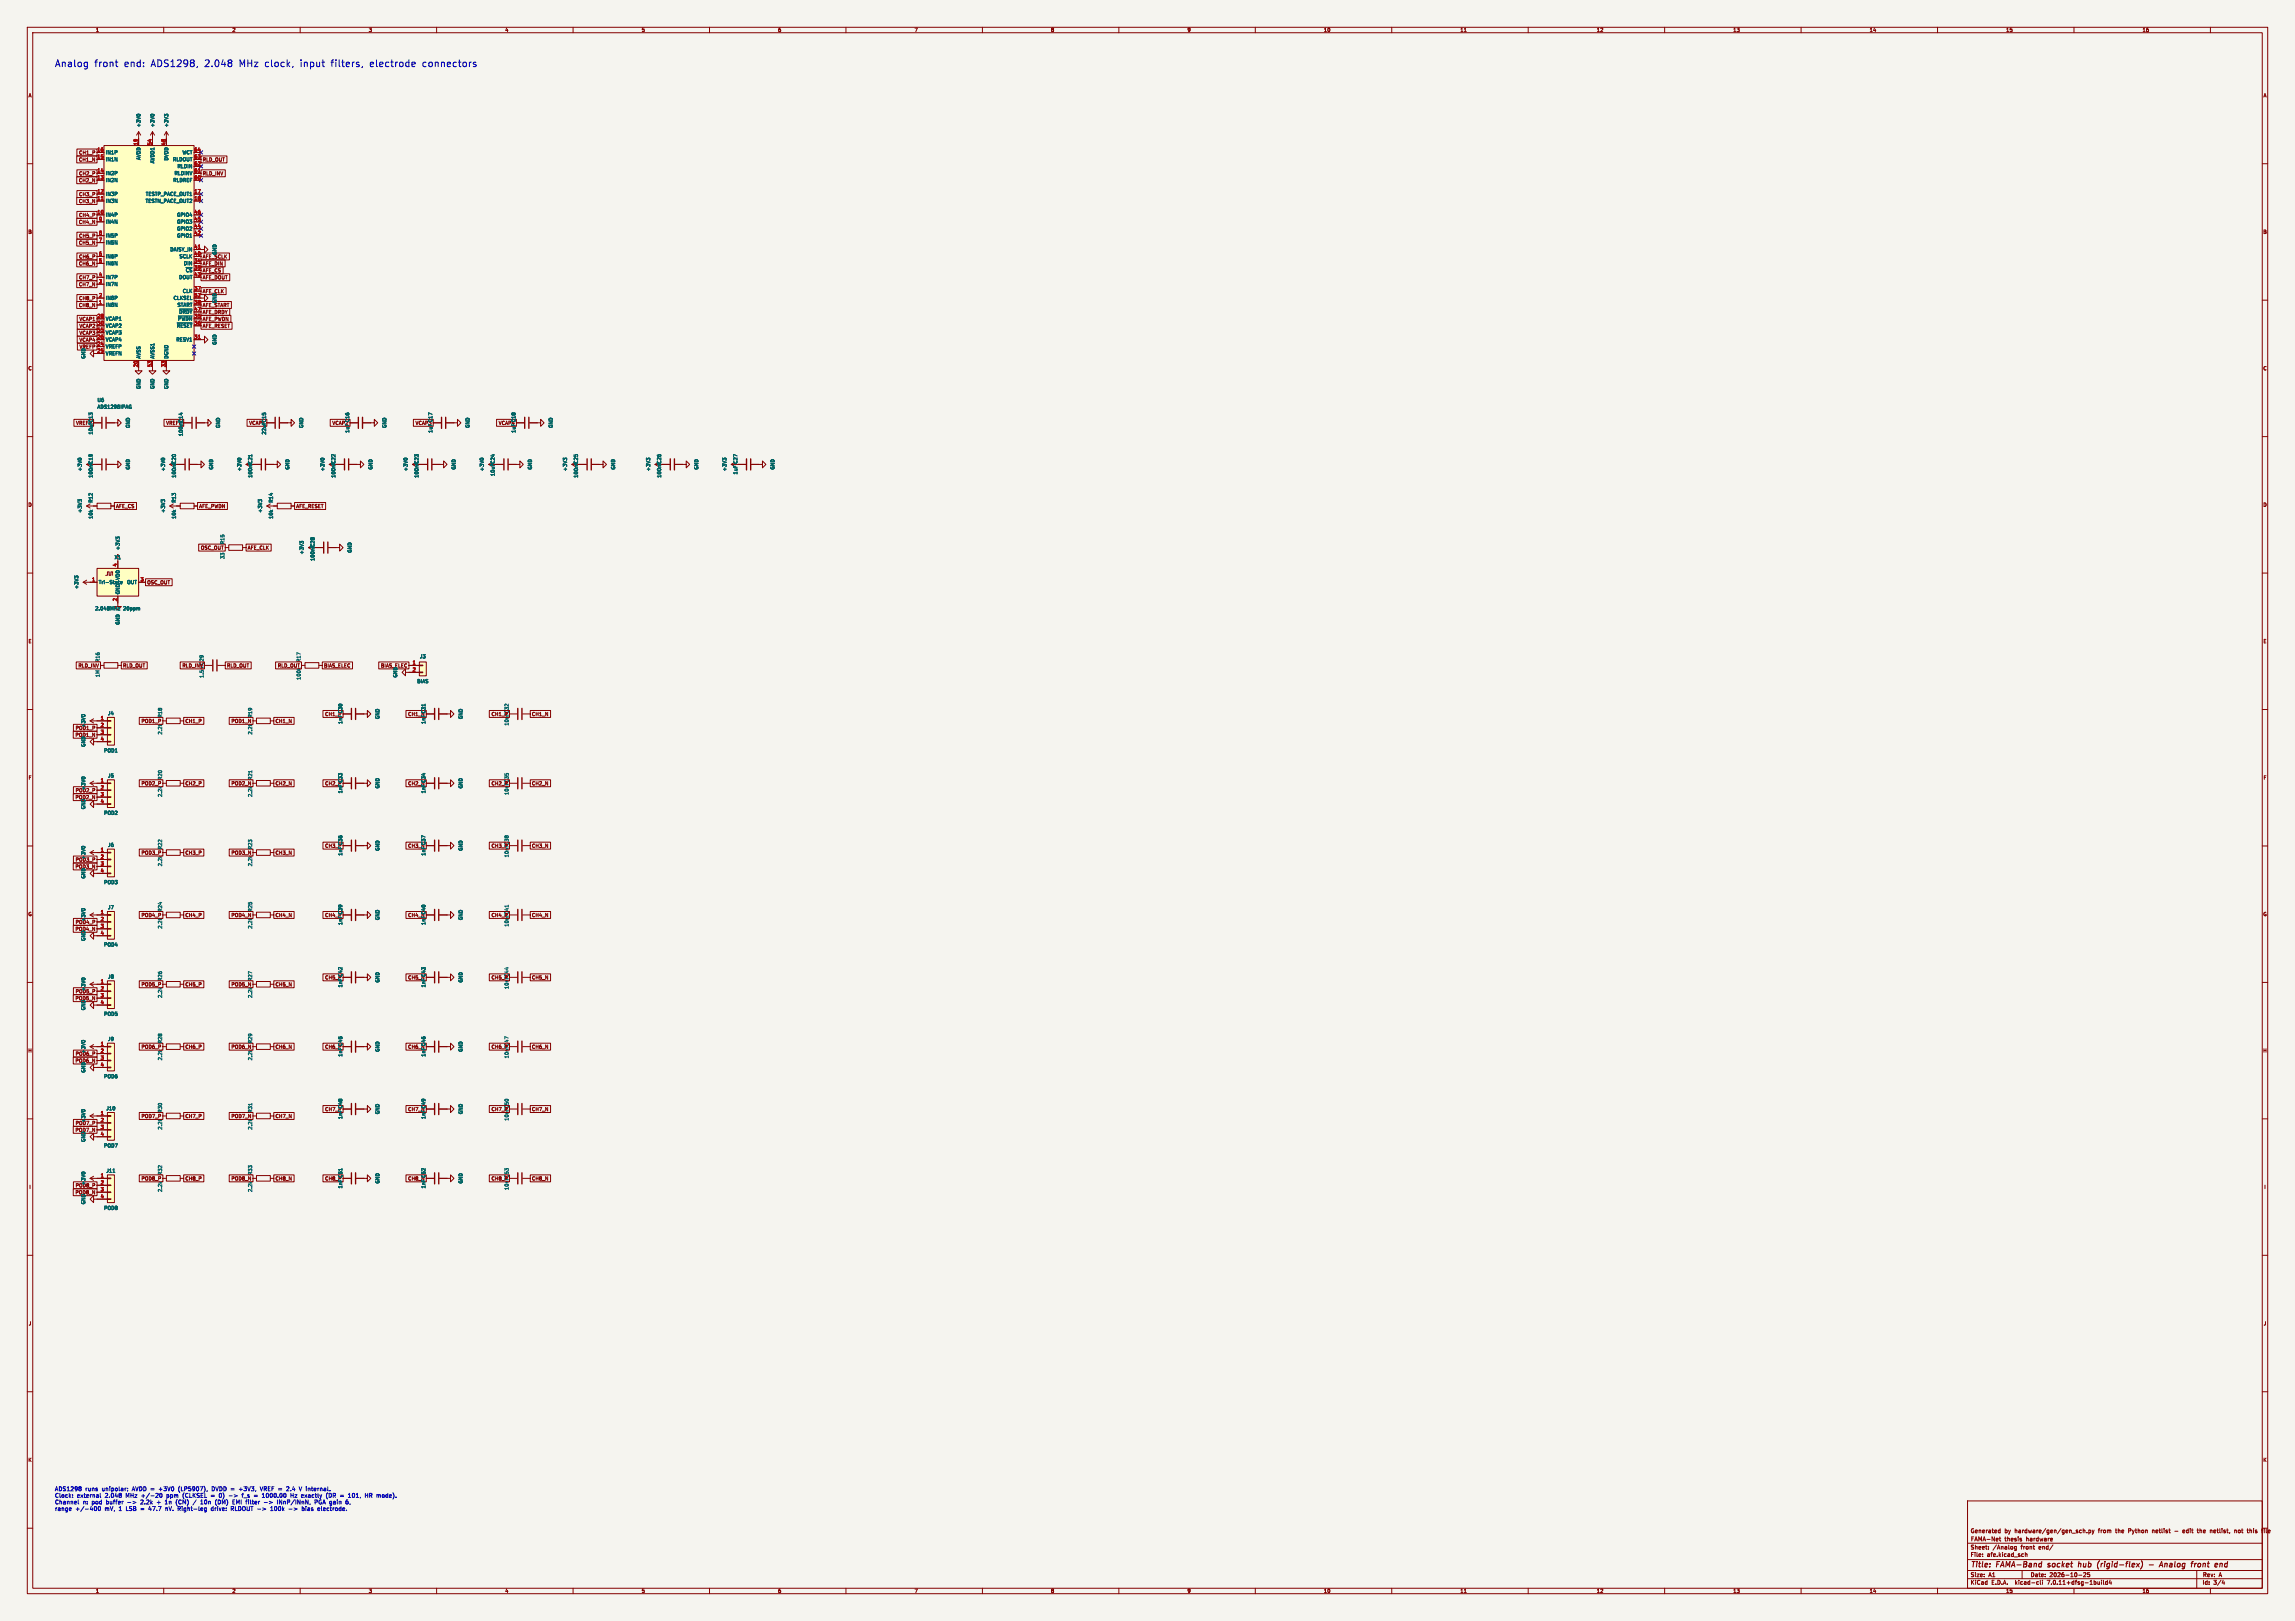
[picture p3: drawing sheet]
<svg xmlns="http://www.w3.org/2000/svg" width="841mm" height="594mm" viewBox="0 0 841 594" stroke-linecap="round" stroke-linejoin="round" font-family="sans-serif">
<defs><g id="words">
<g font-size="3.5" fill="#0000c2">
<text x="20" y="24.7">Analog</text>
<text x="34.4" y="24.7">front</text>
<text x="45.2" y="24.7">end:</text>
<text x="54.9" y="24.7">ADS1298,</text>
<text x="74.5" y="24.7">2.048</text>
<text x="87" y="24.7">MHz clock,</text>
<text x="109.3" y="24.7">input</text>
<text x="120.6" y="24.7">filters,</text>
<text x="134.7" y="24.7">electrode</text>
<text x="154" y="24.7">connectors</text>
</g>
<g font-size="2.8" fill="#840000">
<text x="722" y="574.9">Title:</text>
<text x="731.7" y="574.9">FAMA-Band</text>
<text x="751.3" y="574.9">socket</text>
<text x="763.3" y="574.9">hub</text>
<text x="771" y="574.9">(rigid-flex)</text>
<text x="790.8" y="574.9">-</text>
<text x="795.6" y="574.9">Analog</text>
<text x="807.9" y="574.9">front</text>
</g>
<g font-size="2.1" fill="#0000c2">
<text x="20" y="546.5">ADS1298</text>
<text x="20" y="548.9">Clock:</text>
<text x="20" y="551.3">Channel</text>
<text x="28.2" y="548.9">external</text>
<text x="30.3" y="551.3">n:</text>
<text x="31.2" y="546.5">runs</text>
<text x="33.7" y="551.3">pod</text>
<text x="37.4" y="546.5">unipolar:</text>
<text x="38.5" y="548.9">2.048</text>
<text x="39" y="551.3">buffer</text>
<text x="46.3" y="548.9">MHz</text>
<text x="48.6" y="546.5">AVDD =</text>
<text x="52" y="551.3">2.2k</text>
<text x="52.1" y="548.9">+/-20</text>
<text x="58.1" y="551.3">+</text>
<text x="58.6" y="546.5">+3V0</text>
<text x="61.2" y="551.3">1n</text>
<text x="61.5" y="548.9">ppm</text>
<text x="65.3" y="551.3">(CM)</text>
<text x="65.9" y="546.5">(LP5907),</text>
<text x="67.5" y="548.9">(CLKSEL</text>
<text x="74.7" y="551.3">10n</text>
<text x="78" y="548.9">=</text>
<text x="78.4" y="546.5">DVDD =</text>
<text x="80.2" y="551.3">(DM)</text>
<text x="81.2" y="548.9">0)</text>
<text x="84.9" y="548.9">-&gt;</text>
<text x="86.7" y="551.3">EMI filter</text>
<text x="88.6" y="546.5">+3V3,</text>
<text x="89.9" y="548.9">f_s</text>
<text x="94.4" y="548.9">=</text>
<text x="96.6" y="546.5">VREF =</text>
<text x="97.6" y="548.9">1000.00</text>
<text x="98.6" y="551.3">-&gt;</text>
<text x="103.6" y="551.3">INnP/INnN,</text>
<text x="106.5" y="546.5">2.4</text>
<text x="108.2" y="548.9">Hz</text>
<text x="111.4" y="546.5">V internal.</text>
<text x="112.3" y="548.9">exactly</text>
<text x="117.5" y="551.3">PGA gain</text>
<text x="121.5" y="548.9">(DR</text>
<text x="126.8" y="548.9">=</text>
<text x="130" y="548.9">101,</text>
<text x="136.3" y="548.9">HR mode).</text>
<text x="20" y="553.7">range</text>
<text x="27.6" y="553.7">+/-400</text>
<text x="38.5" y="553.7">mV,</text>
<text x="43.8" y="553.7">1</text>
<text x="46.5" y="553.7">LSB</text>
<text x="51.9" y="553.7">=</text>
<text x="55.1" y="553.7">47.7</text>
<text x="61.4" y="553.7">nV.</text>
<text x="66" y="553.7">Right-leg</text>
<text x="78.4" y="553.7">drive:</text>
<text x="85.9" y="553.7">RLDOUT -&gt;</text>
<text x="100.7" y="553.7">100k</text>
<text x="107.5" y="553.7">-&gt;</text>
<text x="112.5" y="553.7">bias</text>
<text x="118.4" y="553.7">electrode.</text>
</g>
<g font-size="2.1" fill="#840000">
<text x="722" y="562">Generated</text>
<text x="734.5" y="562">by</text>
<text x="738.3" y="562">hardware/gen/gen_sch.py</text>
<text x="769.1" y="562">from</text>
<text x="775.6" y="562">the</text>
<text x="780.4" y="562">Python</text>
<text x="789.2" y="562">netlist</text>
<text x="800.8" y="562">edit</text>
<text x="806.3" y="562">the</text>
<text x="811.1" y="562">netlist,</text>
<text x="820.2" y="562">not</text>
<text x="825" y="562">this</text>
<text x="830.5" y="562">file</text>
<text x="722" y="568">Sheet:</text>
<text x="722" y="565.2">FAMA-Net</text>
<text x="730.2" y="568">/Analog</text>
<text x="734.9" y="565.2">thesis</text>
<text x="740.6" y="568">front</text>
<text x="743.3" y="565.2">hardware</text>
<text x="747.3" y="568">end/</text>
<text x="722" y="570.7">File:</text>
<text x="728.1" y="570.7">afe.kicad_sch</text>
<text x="722" y="580.9">KiCad</text>
<text x="722" y="578.1">Size:</text>
<text x="728.7" y="578.1">A1</text>
<text x="729.7" y="580.9">E.D.A.</text>
<text x="738.6" y="580.9">kicad-cli</text>
<text x="744" y="578.1">Date:</text>
<text x="750.5" y="580.9">7.0.11+dfsg-1build4</text>
<text x="751" y="578.1">2026-10-25</text>
<text x="807" y="578.3">Rev:</text>
<text x="807" y="580.9">Id:</text>
<text x="811.1" y="580.9">3/4</text>
<text x="813.4" y="578.3">A</text>
</g>
<g font-size="1.8" fill="#840000">
<text x="35" y="11.9">1</text>
<text x="85" y="11.9">2</text>
<text x="135" y="11.9">3</text>
<text x="185" y="11.9">4</text>
<text x="235" y="11.9">5</text>
<text x="285" y="11.9">6</text>
<text x="335" y="11.9">7</text>
<text x="385" y="11.9">8</text>
<text x="435" y="11.9">9</text>
<text x="485" y="11.9">10</text>
<text x="535" y="11.9">11</text>
<text x="585" y="11.9">12</text>
<text x="635" y="11.9">13</text>
<text x="685" y="11.9">14</text>
<text x="735" y="11.9">15</text>
<text x="785" y="11.9">16</text>
<text x="10.3" y="35.9">A</text>
<text x="829.3" y="35.9">A</text>
<text x="28.8" y="59.4">CH1_N</text>
<text x="28.8" y="56.8">CH1_P</text>
<text x="74.1" y="59.4">RLD_OUT</text>
<text x="28.8" y="64.5">CH2_P</text>
<text x="74.1" y="64.5">RLD_INV</text>
<text x="28.8" y="67">CH2_N</text>
<text x="28.8" y="74.6">CH3_N</text>
<text x="28.8" y="72.1">CH3_P</text>
<text x="28.8" y="82.2">CH4_N</text>
<text x="28.8" y="79.7">CH4_P</text>
<text x="10.3" y="85.9">B</text>
<text x="28.8" y="89.9">CH5_N</text>
<text x="28.8" y="87.3">CH5_P</text>
<text x="829.2" y="85.9">B</text>
<text x="28.8" y="94.9">CH6_P</text>
<text x="74.1" y="94.9">AFE_SCLK</text>
<text x="28.8" y="97.5">CH6_N</text>
<text x="74.1" y="97.5">AFE_DIN</text>
<text x="74.1" y="100">AFE_CS</text>
<text x="28.8" y="105.1">CH7_N</text>
<text x="28.8" y="102.6">CH7_P</text>
<text x="74.1" y="102.6">AFE_DOUT</text>
<text x="74.1" y="107.6">AFE_CLK</text>
<text x="28.8" y="112.7">CH8_N</text>
<text x="28.8" y="110.2">CH8_P</text>
<text x="74.1" y="112.7">AFE_START</text>
<text x="29" y="117.8">VCAP1</text>
<text x="74.1" y="115.3">AFE_DRDY</text>
<text x="74.1" y="117.8">AFE_PWDN</text>
<text x="29" y="120.3">VCAP2</text>
<text x="29" y="122.9">VCAP3</text>
<text x="29" y="125.4">VCAP4</text>
<text x="74.1" y="120.3">AFE_RESET</text>
<text x="29" y="128">VREFP</text>
<text x="10.3" y="135.9">C</text>
<text x="829.2" y="135.9">C</text>
<text x="121.7" y="155.9">VCAP2</text>
<text x="152.1" y="155.9">VCAP3</text>
<text x="182.6" y="155.9">VCAP4</text>
<text x="10.3" y="185.9">D</text>
<text x="829.2" y="185.9">D</text>
<text x="42.4" y="186.4">AFE_CS</text>
<text x="72.9" y="186.4">AFE_PWDN</text>
<text x="108.4" y="186.4">AFE_RESET</text>
<text x="73.5" y="201.6">OSC_OUT</text>
<text x="90.6" y="201.6">AFE_CLK</text>
<text x="53.8" y="214.3">OSC_OUT</text>
<text x="10.3" y="235.9">E</text>
<text x="829.3" y="235.9">E</text>
<text x="28.6" y="244.8">RLD_INV</text>
<text x="44.9" y="244.8">RLD_OUT</text>
<text x="66.7" y="244.8">RLD_INV</text>
<text x="83" y="244.8">RLD_OUT</text>
<text x="101.6" y="244.8">RLD_OUT</text>
<text x="118.6" y="244.8">BIAS_ELEC</text>
<text x="139.4" y="244.8">BIAS_ELEC</text>
<text x="74.8" y="248.6" transform="rotate(-90 74.8 248.6)">1.5nFC29</text>
<text x="119" y="262.6">CH1_P</text>
<text x="149.4" y="262.6">CH1_N</text>
<text x="180" y="262.6">CH1_P</text>
<text x="194.8" y="262.6">CH1_N</text>
<text x="27.6" y="267.7">POD1_P</text>
<text x="51.7" y="265.1">POD1_P</text>
<text x="67.8" y="265.1">CH1_P</text>
<text x="84.7" y="265.1">POD1_N</text>
<text x="100.8" y="265.1">CH1_N</text>
<text x="27.5" y="270.2">POD1_N</text>
<text x="10.3" y="285.9">F</text>
<text x="51.7" y="288">POD2_P</text>
<text x="67.8" y="288">CH2_P</text>
<text x="84.7" y="288">POD2_N</text>
<text x="100.8" y="288">CH2_N</text>
<text x="119" y="288">CH2_P</text>
<text x="149.4" y="288">CH2_N</text>
<text x="180" y="288">CH2_P</text>
<text x="194.8" y="288">CH2_N</text>
<text x="829.3" y="285.9">F</text>
<text x="27.5" y="293.1">POD2_N</text>
<text x="27.6" y="290.5">POD2_P</text>
<text x="119" y="310.8">CH3_P</text>
<text x="149.4" y="310.8">CH3_N</text>
<text x="180" y="310.8">CH3_P</text>
<text x="194.8" y="310.8">CH3_N</text>
<text x="27.6" y="315.9">POD3_P</text>
<text x="51.7" y="313.4">POD3_P</text>
<text x="67.8" y="313.4">CH3_P</text>
<text x="84.7" y="313.4">POD3_N</text>
<text x="100.8" y="313.4">CH3_N</text>
<text x="27.5" y="318.5">POD3_N</text>
<text x="10.3" y="335.9">G</text>
<text x="829.2" y="335.9">G</text>
<text x="27.5" y="341.3">POD4_N</text>
<text x="27.6" y="338.8">POD4_P</text>
<text x="51.7" y="336.2">POD4_P</text>
<text x="67.8" y="336.2">CH4_P</text>
<text x="84.7" y="336.2">POD4_N</text>
<text x="100.8" y="336.2">CH4_N</text>
<text x="119" y="336.2">CH4_P</text>
<text x="149.4" y="336.2">CH4_N</text>
<text x="180" y="336.2">CH4_P</text>
<text x="194.8" y="336.2">CH4_N</text>
<text x="119" y="359.1">CH5_P</text>
<text x="149.4" y="359.1">CH5_N</text>
<text x="180" y="359.1">CH5_P</text>
<text x="194.8" y="359.1">CH5_N</text>
<text x="27.6" y="364.2">POD5_P</text>
<text x="51.7" y="361.6">POD5_P</text>
<text x="67.8" y="361.6">CH5_P</text>
<text x="84.7" y="361.6">POD5_N</text>
<text x="100.8" y="361.6">CH5_N</text>
<text x="27.5" y="366.7">POD5_N</text>
<text x="10.2" y="385.9">H</text>
<text x="27.5" y="389.6">POD6_N</text>
<text x="27.6" y="387">POD6_P</text>
<text x="51.7" y="384.5">POD6_P</text>
<text x="67.8" y="384.5">CH6_P</text>
<text x="84.7" y="384.5">POD6_N</text>
<text x="100.8" y="384.5">CH6_N</text>
<text x="119" y="384.5">CH6_P</text>
<text x="149.4" y="384.5">CH6_N</text>
<text x="180" y="384.5">CH6_P</text>
<text x="194.8" y="384.5">CH6_N</text>
<text x="829.2" y="385.9">H</text>
<text x="119" y="407.4">CH7_P</text>
<text x="149.4" y="407.4">CH7_N</text>
<text x="180" y="407.4">CH7_P</text>
<text x="194.8" y="407.4">CH7_N</text>
<text x="27.6" y="412.4">POD7_P</text>
<text x="51.7" y="409.9">POD7_P</text>
<text x="67.8" y="409.9">CH7_P</text>
<text x="84.7" y="409.9">POD7_N</text>
<text x="100.8" y="409.9">CH7_N</text>
<text x="27.5" y="415">POD7_N</text>
<text x="10.6" y="435.9">I</text>
<text x="27.5" y="437.8">POD8_N</text>
<text x="27.6" y="435.3">POD8_P</text>
<text x="51.7" y="432.8">POD8_P</text>
<text x="67.8" y="432.8">CH8_P</text>
<text x="84.7" y="432.8">POD8_N</text>
<text x="100.8" y="432.8">CH8_N</text>
<text x="119" y="432.8">CH8_P</text>
<text x="149.4" y="432.8">CH8_N</text>
<text x="180" y="432.8">CH8_P</text>
<text x="194.8" y="432.8">CH8_N</text>
<text x="829.6" y="435.9">I</text>
<text x="10.4" y="485.9">J</text>
<text x="829.4" y="485.9">J</text>
<text x="10.3" y="535.9">K</text>
<text x="829.2" y="535.9">K</text>
<text x="35" y="583.9">1</text>
<text x="85" y="583.9">2</text>
<text x="135" y="583.9">3</text>
<text x="185" y="583.9">4</text>
<text x="235" y="583.9">5</text>
<text x="285" y="583.9">6</text>
<text x="335" y="583.9">7</text>
<text x="385" y="583.9">8</text>
<text x="435" y="583.9">9</text>
<text x="485" y="583.9">10</text>
<text x="535" y="583.9">11</text>
<text x="585" y="583.9">12</text>
<text x="635" y="583.9">13</text>
<text x="685" y="583.9">14</text>
<text x="735" y="583.9">15</text>
<text x="785" y="583.9">16</text>
</g>
<g font-size="1.8" fill="#006464">
<text x="51.7" y="46.8" transform="rotate(-90 51.7 46.8)">+3V0</text>
<text x="56.7" y="46.8" transform="rotate(-90 56.7 46.8)">+3V0</text>
<text x="61.8" y="46.8" transform="rotate(-90 61.8 46.8)">+3V3</text>
<text x="38.6" y="59.3">IN1N</text>
<text x="38.6" y="56.7">IN1P</text>
<text x="51.7" y="58.8" transform="rotate(-90 51.7 58.8)">AVDD</text>
<text x="56.7" y="60" transform="rotate(-90 56.7 60)">AVDD1</text>
<text x="61.8" y="59" transform="rotate(-90 61.8 59)">DVDD</text>
<text x="63.2" y="59.3">RLDOUT</text>
<text x="66.7" y="56.7">WCT</text>
<text x="38.6" y="64.4">IN2P</text>
<text x="63.8" y="64.4">RLDINV</text>
<text x="64.9" y="61.8">RLDIN</text>
<text x="38.6" y="72">IN3P</text>
<text x="38.6" y="66.9">IN2N</text>
<text x="53.3" y="72">TESTP_PACE_OUT1</text>
<text x="63.3" y="66.9">RLDREF</text>
<text x="38.6" y="74.5">IN3N</text>
<text x="53.2" y="74.5">TESTN_PACE_OUT2</text>
<text x="38.6" y="79.6">IN4P</text>
<text x="38.6" y="82.1">IN4N</text>
<text x="64.7" y="82.1">GPIO3</text>
<text x="64.7" y="79.6">GPIO4</text>
<text x="38.6" y="89.8">IN5N</text>
<text x="38.6" y="87.2">IN5P</text>
<text x="64.7" y="87.2">GPIO1</text>
<text x="64.7" y="84.7">GPIO2</text>
<text x="38.6" y="94.8">IN6P</text>
<text x="62.2" y="92.3">DAISY_IN</text>
<text x="65.6" y="94.8">SCLK</text>
<text x="79.5" y="93.5" transform="rotate(-90 79.5 93.5)">GND</text>
<text x="38.6" y="97.4">IN6N</text>
<text x="67.2" y="97.4">DIN</text>
<text x="67.9" y="99.9">~{CS}</text>
<text x="38.6" y="105">IN7N</text>
<text x="38.6" y="102.5">IN7P</text>
<text x="65.5" y="102.5">DOUT</text>
<text x="66.8" y="107.5">CLK</text>
<text x="38.6" y="112.6">IN8N</text>
<text x="38.6" y="110.1">IN8P</text>
<text x="63.5" y="110.1">CLKSEL</text>
<text x="64.9" y="112.6">START</text>
<text x="79.5" y="111.3" transform="rotate(-90 79.5 111.3)">GND</text>
<text x="38.6" y="117.7">VCAP1</text>
<text x="65.1" y="117.7">~{PWDN}</text>
<text x="65.5" y="115.2">~{DRDY}</text>
<text x="38.6" y="125.3">VCAP4</text>
<text x="38.6" y="120.2">VCAP2</text>
<text x="38.6" y="122.8">VCAP3</text>
<text x="64.5" y="125.3">RESV1</text>
<text x="64.7" y="120.2">~{RESET}</text>
<text x="31.4" y="131.6" transform="rotate(-90 31.4 131.6)">GND</text>
<text x="38.6" y="127.9">VREFP</text>
<text x="38.6" y="130.4">VREFN</text>
<text x="51.7" y="131.6" transform="rotate(-90 51.7 131.6)">AVSS</text>
<text x="56.7" y="131.6" transform="rotate(-90 56.7 131.6)">AVSS1</text>
<text x="61.8" y="131.6" transform="rotate(-90 61.8 131.6)">DGND</text>
<text x="79.5" y="126.5" transform="rotate(-90 79.5 126.5)">GND</text>
<text x="51.7" y="142.7" transform="rotate(-90 51.7 142.7)">GND</text>
<text x="56.7" y="142.7" transform="rotate(-90 56.7 142.7)">GND</text>
<text x="61.8" y="142.7" transform="rotate(-90 61.8 142.7)">GND</text>
<text x="35.6" y="150">ADS1298IPAG</text>
<text x="35.6" y="147.5">U6</text>
<text x="27.7" y="155.9">VREFP</text>
<text x="60.8" y="155.9">VREFP</text>
<text x="91.2" y="155.9">VCAP1</text>
<text x="128.1" y="154.9" transform="rotate(-90 128.1 154.9)">C16</text>
<text x="158.6" y="154.9" transform="rotate(-90 158.6 154.9)">C17</text>
<text x="189.1" y="154.9" transform="rotate(-90 189.1 154.9)">C18</text>
<text x="34.2" y="159.4" transform="rotate(-90 34.2 159.4)">10uF C13</text>
<text x="47.8" y="157" transform="rotate(-90 47.8 157)">GND</text>
<text x="67.2" y="160" transform="rotate(-90 67.2 160)">100nFC14</text>
<text x="80.8" y="157" transform="rotate(-90 80.8 157)">GND</text>
<text x="97.7" y="159.4" transform="rotate(-90 97.7 159.4)">22uF C15</text>
<text x="111.3" y="157" transform="rotate(-90 111.3 157)">GND</text>
<text x="128.1" y="158.8" transform="rotate(-90 128.1 158.8)">1uF</text>
<text x="141.8" y="157" transform="rotate(-90 141.8 157)">GND</text>
<text x="158.6" y="158.8" transform="rotate(-90 158.6 158.8)">1uF</text>
<text x="172.2" y="157" transform="rotate(-90 172.2 157)">GND</text>
<text x="189.1" y="158.8" transform="rotate(-90 189.1 158.8)">1uF</text>
<text x="202.7" y="157" transform="rotate(-90 202.7 157)">GND</text>
<text x="30.2" y="172.8" transform="rotate(-90 30.2 172.8)">+3V0</text>
<text x="34.2" y="170.1" transform="rotate(-90 34.2 170.1)">C19</text>
<text x="47.8" y="172.2" transform="rotate(-90 47.8 172.2)">GND</text>
<text x="60.6" y="172.8" transform="rotate(-90 60.6 172.8)">+3V0</text>
<text x="64.6" y="170.1" transform="rotate(-90 64.6 170.1)">C20</text>
<text x="78.3" y="172.2" transform="rotate(-90 78.3 172.2)">GND</text>
<text x="88.6" y="172.8" transform="rotate(-90 88.6 172.8)">+3V0</text>
<text x="92.6" y="170.1" transform="rotate(-90 92.6 170.1)">C21</text>
<text x="106.2" y="172.2" transform="rotate(-90 106.2 172.2)">GND</text>
<text x="119.1" y="172.8" transform="rotate(-90 119.1 172.8)">+3V0</text>
<text x="123.1" y="170.1" transform="rotate(-90 123.1 170.1)">C22</text>
<text x="136.7" y="172.2" transform="rotate(-90 136.7 172.2)">GND</text>
<text x="149.5" y="172.8" transform="rotate(-90 149.5 172.8)">+3V0</text>
<text x="153.5" y="170.1" transform="rotate(-90 153.5 170.1)">C23</text>
<text x="167.2" y="172.2" transform="rotate(-90 167.2 172.2)">GND</text>
<text x="177.5" y="172.8" transform="rotate(-90 177.5 172.8)">+3V0</text>
<text x="181.5" y="170.1" transform="rotate(-90 181.5 170.1)">C24</text>
<text x="195.1" y="172.2" transform="rotate(-90 195.1 172.2)">GND</text>
<text x="208" y="172.8" transform="rotate(-90 208 172.8)">+3V3</text>
<text x="212" y="170.1" transform="rotate(-90 212 170.1)">C25</text>
<text x="225.6" y="172.2" transform="rotate(-90 225.6 172.2)">GND</text>
<text x="238.4" y="172.8" transform="rotate(-90 238.4 172.8)">+3V3</text>
<text x="242.4" y="170.1" transform="rotate(-90 242.4 170.1)">C26</text>
<text x="256.1" y="172.2" transform="rotate(-90 256.1 172.2)">GND</text>
<text x="266.4" y="172.8" transform="rotate(-90 266.4 172.8)">+3V3</text>
<text x="270.4" y="170.1" transform="rotate(-90 270.4 170.1)">C27</text>
<text x="284" y="172.2" transform="rotate(-90 284 172.2)">GND</text>
<text x="34.2" y="175.2" transform="rotate(-90 34.2 175.2)">100nF</text>
<text x="64.6" y="175.2" transform="rotate(-90 64.6 175.2)">100nF</text>
<text x="92.6" y="175.2" transform="rotate(-90 92.6 175.2)">100nF</text>
<text x="123.1" y="175.2" transform="rotate(-90 123.1 175.2)">100nF</text>
<text x="153.5" y="175.2" transform="rotate(-90 153.5 175.2)">100nF</text>
<text x="181.5" y="174.6" transform="rotate(-90 181.5 174.6)">10uF</text>
<text x="212" y="175.2" transform="rotate(-90 212 175.2)">100nF</text>
<text x="242.4" y="175.2" transform="rotate(-90 242.4 175.2)">100nF</text>
<text x="270.4" y="174" transform="rotate(-90 270.4 174)">1uF</text>
<text x="34.2" y="184.3" transform="rotate(-90 34.2 184.3)">R12</text>
<text x="64.6" y="184.3" transform="rotate(-90 64.6 184.3)">R13</text>
<text x="100.2" y="184.3" transform="rotate(-90 100.2 184.3)">R14</text>
<text x="30.2" y="188.1" transform="rotate(-90 30.2 188.1)">+3V3</text>
<text x="34.2" y="190.3" transform="rotate(-90 34.2 190.3)">10k</text>
<text x="60.6" y="188.1" transform="rotate(-90 60.6 188.1)">+3V3</text>
<text x="64.6" y="190.3" transform="rotate(-90 64.6 190.3)">10k</text>
<text x="96.2" y="188.1" transform="rotate(-90 96.2 188.1)">+3V3</text>
<text x="100.2" y="190.3" transform="rotate(-90 100.2 190.3)">10k</text>
<text x="44" y="201.7" transform="rotate(-90 44 201.7)">+3V3</text>
<text x="82.4" y="199.6" transform="rotate(-90 82.4 199.6)">R15</text>
<text x="111.4" y="203.3" transform="rotate(-90 111.4 203.3)">+3V3</text>
<text x="115.4" y="200.6" transform="rotate(-90 115.4 200.6)">C28</text>
<text x="129.1" y="202.7" transform="rotate(-90 129.1 202.7)">GND</text>
<text x="41.9" y="205.1">X1</text>
<text x="82.4" y="205" transform="rotate(-90 82.4 205)">33</text>
<text x="115.4" y="205.7" transform="rotate(-90 115.4 205.7)">100nF</text>
<text x="36.1" y="214.2">Tri-State</text>
<text x="44" y="212.6" transform="rotate(-90 44 212.6)">VDD</text>
<text x="46.5" y="214.2">OUT</text>
<text x="28.9" y="216" transform="rotate(-90 28.9 216)">+3V3</text>
<text x="44" y="217.9" transform="rotate(-90 44 217.9)">GND</text>
<text x="34.8" y="223.8">2.048MHz</text>
<text x="45.2" y="223.8">20ppm</text>
<text x="44" y="229.1" transform="rotate(-90 44 229.1)">GND</text>
<text x="36.7" y="242.8" transform="rotate(-90 36.7 242.8)">R16</text>
<text x="110.4" y="242.8" transform="rotate(-90 110.4 242.8)">R17</text>
<text x="153.7" y="241.4">J3</text>
<text x="36.7" y="248.3" transform="rotate(-90 36.7 248.3)">1M</text>
<text x="110.4" y="249.3" transform="rotate(-90 110.4 249.3)">100k</text>
<text x="145.7" y="248.4" transform="rotate(-90 145.7 248.4)">GND</text>
<text x="152.8" y="250.5">BIAS</text>
<text x="39.4" y="262.3">J4</text>
<text x="59.6" y="263.1" transform="rotate(-90 59.6 263.1)">R18</text>
<text x="92.6" y="263.1" transform="rotate(-90 92.6 263.1)">R19</text>
<text x="125.6" y="261.6" transform="rotate(-90 125.6 261.6)">C30</text>
<text x="139.2" y="263.7" transform="rotate(-90 139.2 263.7)">GND</text>
<text x="156.1" y="261.6" transform="rotate(-90 156.1 261.6)">C31</text>
<text x="169.7" y="263.7" transform="rotate(-90 169.7 263.7)">GND</text>
<text x="31.4" y="266.8" transform="rotate(-90 31.4 266.8)">+3V0</text>
<text x="59.6" y="269.3" transform="rotate(-90 59.6 269.3)">2.2k</text>
<text x="92.6" y="269.3" transform="rotate(-90 92.6 269.3)">2.2k</text>
<text x="125.6" y="265.4" transform="rotate(-90 125.6 265.4)">1nF</text>
<text x="156.1" y="265.4" transform="rotate(-90 156.1 265.4)">1nF</text>
<text x="186.6" y="266" transform="rotate(-90 186.6 266)">10nF C32</text>
<text x="31.4" y="273.8" transform="rotate(-90 31.4 273.8)">GND</text>
<text x="38" y="275.9">POD1</text>
<text x="39.4" y="285.1">J5</text>
<text x="59.6" y="285.9" transform="rotate(-90 59.6 285.9)">R20</text>
<text x="92.6" y="285.9" transform="rotate(-90 92.6 285.9)">R21</text>
<text x="125.6" y="287" transform="rotate(-90 125.6 287)">C33</text>
<text x="156.1" y="287" transform="rotate(-90 156.1 287)">C34</text>
<text x="31.4" y="289.7" transform="rotate(-90 31.4 289.7)">+3V0</text>
<text x="59.6" y="292.2" transform="rotate(-90 59.6 292.2)">2.2k</text>
<text x="92.6" y="292.2" transform="rotate(-90 92.6 292.2)">2.2k</text>
<text x="125.6" y="290.8" transform="rotate(-90 125.6 290.8)">1nF</text>
<text x="139.2" y="289.1" transform="rotate(-90 139.2 289.1)">GND</text>
<text x="156.1" y="290.8" transform="rotate(-90 156.1 290.8)">1nF</text>
<text x="169.7" y="289.1" transform="rotate(-90 169.7 289.1)">GND</text>
<text x="186.6" y="291.4" transform="rotate(-90 186.6 291.4)">10nF C35</text>
<text x="31.4" y="296.7" transform="rotate(-90 31.4 296.7)">GND</text>
<text x="38" y="298.8">POD2</text>
<text x="39.4" y="310.5">J6</text>
<text x="59.6" y="311.3" transform="rotate(-90 59.6 311.3)">R22</text>
<text x="92.6" y="311.3" transform="rotate(-90 92.6 311.3)">R23</text>
<text x="125.6" y="309.8" transform="rotate(-90 125.6 309.8)">C36</text>
<text x="139.2" y="311.9" transform="rotate(-90 139.2 311.9)">GND</text>
<text x="156.1" y="309.8" transform="rotate(-90 156.1 309.8)">C37</text>
<text x="169.7" y="311.9" transform="rotate(-90 169.7 311.9)">GND</text>
<text x="31.4" y="315.1" transform="rotate(-90 31.4 315.1)">+3V0</text>
<text x="59.6" y="317.6" transform="rotate(-90 59.6 317.6)">2.2k</text>
<text x="92.6" y="317.6" transform="rotate(-90 92.6 317.6)">2.2k</text>
<text x="125.6" y="313.7" transform="rotate(-90 125.6 313.7)">1nF</text>
<text x="156.1" y="313.7" transform="rotate(-90 156.1 313.7)">1nF</text>
<text x="186.6" y="314.3" transform="rotate(-90 186.6 314.3)">10nF C38</text>
<text x="31.4" y="322.1" transform="rotate(-90 31.4 322.1)">GND</text>
<text x="38" y="324.2">POD3</text>
<text x="39.4" y="333.4">J7</text>
<text x="59.6" y="334.2" transform="rotate(-90 59.6 334.2)">R24</text>
<text x="92.6" y="334.2" transform="rotate(-90 92.6 334.2)">R25</text>
<text x="125.6" y="335.2" transform="rotate(-90 125.6 335.2)">C39</text>
<text x="156.1" y="335.2" transform="rotate(-90 156.1 335.2)">C40</text>
<text x="31.4" y="337.9" transform="rotate(-90 31.4 337.9)">+3V0</text>
<text x="59.6" y="340.4" transform="rotate(-90 59.6 340.4)">2.2k</text>
<text x="92.6" y="340.4" transform="rotate(-90 92.6 340.4)">2.2k</text>
<text x="125.6" y="339.1" transform="rotate(-90 125.6 339.1)">1nF</text>
<text x="139.2" y="337.3" transform="rotate(-90 139.2 337.3)">GND</text>
<text x="156.1" y="339.1" transform="rotate(-90 156.1 339.1)">1nF</text>
<text x="169.7" y="337.3" transform="rotate(-90 169.7 337.3)">GND</text>
<text x="186.6" y="339.7" transform="rotate(-90 186.6 339.7)">10nF C41</text>
<text x="31.4" y="344.9" transform="rotate(-90 31.4 344.9)">GND</text>
<text x="38" y="347">POD4</text>
<text x="39.4" y="358.8">J8</text>
<text x="59.6" y="359.6" transform="rotate(-90 59.6 359.6)">R26</text>
<text x="92.6" y="359.6" transform="rotate(-90 92.6 359.6)">R27</text>
<text x="125.6" y="358.1" transform="rotate(-90 125.6 358.1)">C42</text>
<text x="156.1" y="358.1" transform="rotate(-90 156.1 358.1)">C43</text>
<text x="31.4" y="363.3" transform="rotate(-90 31.4 363.3)">+3V0</text>
<text x="59.6" y="365.8" transform="rotate(-90 59.6 365.8)">2.2k</text>
<text x="92.6" y="365.8" transform="rotate(-90 92.6 365.8)">2.2k</text>
<text x="125.6" y="362" transform="rotate(-90 125.6 362)">1nF</text>
<text x="139.2" y="360.2" transform="rotate(-90 139.2 360.2)">GND</text>
<text x="156.1" y="362" transform="rotate(-90 156.1 362)">1nF</text>
<text x="169.7" y="360.2" transform="rotate(-90 169.7 360.2)">GND</text>
<text x="186.6" y="362.6" transform="rotate(-90 186.6 362.6)">10nF C44</text>
<text x="31.4" y="370.3" transform="rotate(-90 31.4 370.3)">GND</text>
<text x="38" y="372.4">POD5</text>
<text x="39.4" y="381.6">J9</text>
<text x="59.6" y="382.5" transform="rotate(-90 59.6 382.5)">R28</text>
<text x="92.6" y="382.5" transform="rotate(-90 92.6 382.5)">R29</text>
<text x="125.6" y="383.5" transform="rotate(-90 125.6 383.5)">C45</text>
<text x="156.1" y="383.5" transform="rotate(-90 156.1 383.5)">C46</text>
<text x="31.4" y="386.2" transform="rotate(-90 31.4 386.2)">+3V0</text>
<text x="59.6" y="388.7" transform="rotate(-90 59.6 388.7)">2.2k</text>
<text x="92.6" y="388.7" transform="rotate(-90 92.6 388.7)">2.2k</text>
<text x="125.6" y="387.4" transform="rotate(-90 125.6 387.4)">1nF</text>
<text x="139.2" y="385.6" transform="rotate(-90 139.2 385.6)">GND</text>
<text x="156.1" y="387.4" transform="rotate(-90 156.1 387.4)">1nF</text>
<text x="169.7" y="385.6" transform="rotate(-90 169.7 385.6)">GND</text>
<text x="186.6" y="388" transform="rotate(-90 186.6 388)">10nF C47</text>
<text x="31.4" y="393.2" transform="rotate(-90 31.4 393.2)">GND</text>
<text x="38" y="395.3">POD6</text>
<text x="38.8" y="407">J10</text>
<text x="59.6" y="407.9" transform="rotate(-90 59.6 407.9)">R30</text>
<text x="92.6" y="407.9" transform="rotate(-90 92.6 407.9)">R31</text>
<text x="125.6" y="406.3" transform="rotate(-90 125.6 406.3)">C48</text>
<text x="156.1" y="406.3" transform="rotate(-90 156.1 406.3)">C49</text>
<text x="31.4" y="411.6" transform="rotate(-90 31.4 411.6)">+3V0</text>
<text x="125.6" y="410.2" transform="rotate(-90 125.6 410.2)">1nF</text>
<text x="139.2" y="408.4" transform="rotate(-90 139.2 408.4)">GND</text>
<text x="156.1" y="410.2" transform="rotate(-90 156.1 410.2)">1nF</text>
<text x="169.7" y="408.4" transform="rotate(-90 169.7 408.4)">GND</text>
<text x="186.6" y="410.8" transform="rotate(-90 186.6 410.8)">10nF C50</text>
<text x="31.4" y="418.6" transform="rotate(-90 31.4 418.6)">GND</text>
<text x="59.6" y="414.1" transform="rotate(-90 59.6 414.1)">2.2k</text>
<text x="92.6" y="414.1" transform="rotate(-90 92.6 414.1)">2.2k</text>
<text x="38" y="420.7">POD7</text>
<text x="38.8" y="429.9">J11</text>
<text x="59.6" y="430.7" transform="rotate(-90 59.6 430.7)">R32</text>
<text x="92.6" y="430.7" transform="rotate(-90 92.6 430.7)">R33</text>
<text x="125.6" y="431.7" transform="rotate(-90 125.6 431.7)">C51</text>
<text x="156.1" y="431.7" transform="rotate(-90 156.1 431.7)">C52</text>
<text x="31.4" y="434.4" transform="rotate(-90 31.4 434.4)">+3V0</text>
<text x="59.6" y="436.9" transform="rotate(-90 59.6 436.9)">2.2k</text>
<text x="92.6" y="436.9" transform="rotate(-90 92.6 436.9)">2.2k</text>
<text x="125.6" y="435.6" transform="rotate(-90 125.6 435.6)">1nF</text>
<text x="139.2" y="433.8" transform="rotate(-90 139.2 433.8)">GND</text>
<text x="156.1" y="435.6" transform="rotate(-90 156.1 435.6)">1nF</text>
<text x="169.7" y="433.8" transform="rotate(-90 169.7 433.8)">GND</text>
<text x="186.6" y="436.2" transform="rotate(-90 186.6 436.2)">10nF C53</text>
<text x="31.4" y="441.5" transform="rotate(-90 31.4 441.5)">GND</text>
<text x="38" y="443.6">POD8</text>
</g>
<g font-size="1.8" fill="#a90000">
<text x="50.5" y="53.4" transform="rotate(-90 50.5 53.4)">19</text>
<text x="55.6" y="53.4" transform="rotate(-90 55.6 53.4)">54</text>
<text x="60.7" y="53.4" transform="rotate(-90 60.7 53.4)">48</text>
<text x="35.5" y="58.2">15</text>
<text x="35.5" y="55.6">16</text>
<text x="71.1" y="58.2">63</text>
<text x="71.1" y="55.6">64</text>
<text x="35.5" y="65.8">13</text>
<text x="35.5" y="63.2">14</text>
<text x="71.1" y="65.8">60</text>
<text x="71.1" y="63.2">61</text>
<text x="71.1" y="60.7">62</text>
<text x="35.5" y="70.9">12</text>
<text x="71.1" y="70.9">17</text>
<text x="35.5" y="73.4">11</text>
<text x="71.1" y="73.4">18</text>
<text x="35.5" y="78.5">10</text>
<text x="36.1" y="81">9</text>
<text x="71.1" y="83.6">44</text>
<text x="71.1" y="81">45</text>
<text x="71.1" y="78.5">46</text>
<text x="36.1" y="88.6">7</text>
<text x="36.1" y="86.1">8</text>
<text x="71.1" y="86.1">42</text>
<text x="36.1" y="93.7">6</text>
<text x="71.1" y="93.7">40</text>
<text x="71.1" y="91.2">41</text>
<text x="36.1" y="101.3">4</text>
<text x="36.1" y="96.3">5</text>
<text x="71.1" y="96.3">34</text>
<text x="71.1" y="98.8">39</text>
<text x="71.1" y="101.3">43</text>
<text x="36.1" y="103.9">3</text>
<text x="71.1" y="106.4">37</text>
<text x="36.1" y="111.5">1</text>
<text x="36.1" y="109">2</text>
<text x="71.1" y="111.5">38</text>
<text x="71.1" y="109">52</text>
<text x="35.5" y="116.6">28</text>
<text x="35.5" y="119.1">30</text>
<text x="71.1" y="116.6">35</text>
<text x="71.1" y="119.1">36</text>
<text x="71.1" y="114">47</text>
<text x="35.5" y="124.2">26</text>
<text x="35.5" y="121.7">55</text>
<text x="71.1" y="124.2">31</text>
<text x="35.5" y="126.7">24</text>
<text x="35.5" y="129.3">25</text>
<text x="50.5" y="134.7" transform="rotate(-90 50.5 134.7)">20</text>
<text x="55.6" y="134.7" transform="rotate(-90 55.6 134.7)">53</text>
<text x="60.7" y="134.7" transform="rotate(-90 60.7 134.7)">33</text>
<text x="42.9" y="207.7" transform="rotate(-90 42.9 207.7)">4</text>
<text x="33.6" y="213.1">1</text>
<text x="51.4" y="213.1">3</text>
<text x="42.9" y="220.4" transform="rotate(-90 42.9 220.4)">2</text>
<text x="151.1" y="243.6">1</text>
<text x="151.1" y="246.1">2</text>
<text x="36.8" y="263.9">1</text>
<text x="36.8" y="266.4">2</text>
<text x="36.8" y="269">3</text>
<text x="36.8" y="271.5">4</text>
<text x="36.8" y="286.8">1</text>
<text x="36.8" y="289.3">2</text>
<text x="36.8" y="291.8">3</text>
<text x="36.8" y="294.4">4</text>
<text x="36.8" y="312.2">1</text>
<text x="36.8" y="314.7">2</text>
<text x="36.8" y="317.2">3</text>
<text x="36.8" y="319.8">4</text>
<text x="36.8" y="335">1</text>
<text x="36.8" y="337.6">2</text>
<text x="36.8" y="340.1">3</text>
<text x="36.8" y="342.6">4</text>
<text x="36.8" y="360.4">1</text>
<text x="36.8" y="363">2</text>
<text x="36.8" y="365.5">3</text>
<text x="36.8" y="368">4</text>
<text x="36.8" y="383.3">1</text>
<text x="36.8" y="385.8">2</text>
<text x="36.8" y="388.4">3</text>
<text x="36.8" y="390.9">4</text>
<text x="36.8" y="408.7">1</text>
<text x="36.8" y="411.2">2</text>
<text x="36.8" y="413.8">3</text>
<text x="36.8" y="416.3">4</text>
<text x="36.8" y="431.5">1</text>
<text x="36.8" y="434.1">2</text>
<text x="36.8" y="436.6">3</text>
<text x="36.8" y="439.2">4</text>
</g>
</g></defs>
<path d="M0 0h841v594h-841z" fill="#f5f4ef" stroke="#f5f4ef" stroke-width=".37"/>
<g fill="none" stroke="#840000" stroke-width=".37">
<path d="M10 10h821v574h-821zM12 12h817v570h-817zM60 10v2M110 10v2M160 10v2M210 10v2M260 10v2M310 10v2M360 10v2M410 10v2M460 10v2M510 10v2"/>
<path d="M536.6 11.6h.7M560 10v2M610 10v2M660 10v2M710 10v2M760 10v2M810 10v2M10 60h2M28.1 57.1h7.5v2.6h-7.5zM28.2 54.6h7.4v2.5h-7.4zM35.6 58.4h2.5M35.6 55.9h2.5"/>
<path d="M38.1 53.3h33v78.8h-33zM50.8 48.3l-.8 1.2M50.8 48.3v5M50.8 48.3l.8 1.2M55.9 48.3l-.8 1.2M55.9 48.3v5M55.9 48.3l.7 1.2M61 48.3l-.8 1.2M61 48.3v5M61 48.3l.7 1.2M71.1 58.4h2.6M71.1 55.9h2.6"/>
<path d="M73.7 57.1h9.5v2.6h-9.5zM829 60h2M28.1 72.4h7.5v2.5h-7.5zM28.1 64.8h7.5v2.5h-7.5zM28.2 77.5h7.4v2.5h-7.4zM28.2 69.8h7.4v2.6h-7.4zM28.2 62.2h7.4v2.6h-7.4zM35.6 78.7h2.5M35.6 73.7h2.5M35.6 71.1h2.5M35.6 66h2.5M35.6 63.5h2.5"/>
<path d="M71.1 78.7h2.6M71.1 73.7h2.6M71.1 71.1h2.6M71.1 66h2.6M71.1 63.5h2.6M71.1 61h2.6M73.7 62.2h8.9v2.6h-8.9zM28.1 95.2h7.5v2.6h-7.5zM28.1 80h7.5v2.5h-7.5zM28.1 87.6h7.5v2.6h-7.5zM28.2 92.7h7.4v2.5h-7.4zM28.2 85.1h7.4v2.5h-7.4z"/>
<path d="M35.6 96.5h2.5M35.6 94h2.5M35.6 86.4h2.5M35.6 81.3h2.5M35.6 88.9h2.5M71.1 91.4h3.8v-1.2l1.3 1.2-1.3 1.3v-1.3M71.1 96.5h2.6M71.1 99.1h2.6M71.1 94h2.6M71.1 86.4h2.6M71.1 83.8h2.6M71.1 81.3h2.6"/>
<path d="M73.7 92.7h10.4v2.5h-10.4zM73.7 95.2h8.8v2.6h-8.8zM73.7 97.8h8.1v2.5h-8.1zM10 110h2M28.1 110.5h7.5v2.5h-7.5zM28.1 102.9h7.5v2.5h-7.5zM28.2 100.3h7.4v2.6h-7.4zM28.2 107.9h7.4v2.6h-7.4zM28.3 115.6h7.3v2.5h-7.3zM28.3 118.1h7.3v2.5h-7.3zM35.6 111.8h2.5M35.6 109.2h2.5"/>
<path d="M35.6 116.8h2.5M35.6 104.1h2.5M35.6 119.4h2.5M35.6 101.6h2.5M71.1 109.2h3.8v-1.3l1.3 1.3-1.3 1.3v-1.3M71.1 111.8h2.6M71.1 116.8h2.6M71.1 119.4h2.6M71.1 106.7h2.6M71.1 101.6h2.6M71.1 114.3h2.6M73.7 100.3h10.5v2.6h-10.5z"/>
<path d="M73.7 105.4h9.2v2.5h-9.2zM73.7 113h10.5v2.6h-10.5zM73.7 110.5h11.1v2.5h-11.1zM73.7 118.1h11.3v2.5h-11.3zM73.7 115.6h10.9v2.5h-10.9zM829 110h2M28.3 120.6h7.3v2.6h-7.3zM28.3 123.2h7.3v2.5h-7.3zM28.4 125.7h7.2v2.6h-7.2zM34.3 129.5v-1.2l-1.3 1.2 1.3 1.3v-1.3h3.8M35.6 127h2.5M35.6 124.5h2.5"/>
<path d="M35.6 121.9h2.5M50.8 132.1v3.8h1.3l-1.3 1.3-1.3-1.3h1.3M55.9 132.1v3.8h1.2l-1.2 1.3-1.3-1.3h1.3M61 132.1v3.8h1.2l-1.2 1.3-1.3-1.3h1.3M71.1 124.5h3.8v-1.3l1.3 1.3-1.3 1.2v-1.2M10 160h2M27.1 153.7h7.2v2.5h-7.2zM34.3 154.9h2.8M39.1 154.9h4.1v-1.2l1.2 1.2-1.2 1.3v-1.3M60.1 153.7h7.2v2.5h-7.2zM67.3 154.9h2.8M72.1 154.9h4.1v-1.2l1.3 1.2-1.3 1.3v-1.3"/>
<path d="M90.5 153.7h7.3v2.5h-7.3zM97.8 154.9h2.8M102.6 154.9h4.1v-1.2l1.2 1.2-1.2 1.3v-1.3M121 153.7h7.3v2.5h-7.3zM128.3 154.9h2.8M133.1 154.9h4.1v-1.2l1.2 1.2-1.2 1.3v-1.3M151.5 153.7h7.2v2.5h-7.2zM158.7 154.9h2.8M163.6 154.9h4v-1.2l1.3 1.2-1.3 1.3v-1.3M182 153.7h7.2v2.5h-7.2zM189.2 154.9h2.8M194.1 154.9h4v-1.2l1.3 1.2-1.3 1.3v-1.3"/>
<path d="M829 160h2M31.7 170.2h5.4M31.7 170.2l1.3 .7M33 169.4l-1.3 .8M39.1 170.2h4.1v-1.3l1.2 1.3-1.2 1.2v-1.2M62.2 170.2h5.4M62.2 170.2l1.3 .7M63.5 169.4l-1.3 .8M69.6 170.2h4.1v-1.3l1.2 1.3-1.2 1.2v-1.2M90.2 170.2l1.2 .7M90.2 170.2h5.3M91.4 169.4l-1.2 .8"/>
<path d="M97.5 170.2h4.1v-1.3l1.3 1.3-1.3 1.2v-1.2M120.6 170.2h5.4M120.6 170.2l1.3 .7M121.9 169.4l-1.3 .8M128 170.2h4.1v-1.3l1.2 1.3-1.2 1.2v-1.2M151.1 170.2h5.4M151.1 170.2l1.3 .7M152.4 169.4l-1.3 .8M158.5 170.2h4.1v-1.3l1.2 1.3-1.2 1.2v-1.2M179.1 170.2h5.3M179.1 170.2l1.2 .7M180.3 169.4l-1.2 .8"/>
<path d="M186.4 170.2h4.1v-1.3l1.3 1.3-1.3 1.2v-1.2M209.5 170.2h5.4M209.5 170.2l1.3 .7M210.8 169.4l-1.3 .8M216.9 170.2h4.1v-1.3l1.2 1.3-1.2 1.2v-1.2M240 170.2h5.4M240 170.2l1.3 .7M241.3 169.4l-1.3 .8M247.4 170.2h4.1v-1.3l1.2 1.3-1.2 1.2v-1.2M268 170.2h5.3M268 170.2l1.2 .7M269.2 169.4l-1.2 .8"/>
<path d="M275.3 170.2h4.1v-1.3l1.3 1.3-1.3 1.2v-1.2M31.7 185.4h3.9M31.7 185.4l1.3 .8M33 184.7l-1.3 .7M35.6 184.4h5v2h-5zM40.6 185.4h1.3M41.9 184.1h8.1v2.6h-8.1zM62.2 185.4h3.8M62.2 185.4l1.3 .8M63.5 184.7l-1.3 .7M66 184.4h5.1v2h-5.1zM71.1 185.4h1.3"/>
<path d="M72.4 184.1h10.9v2.6h-10.9zM72.8 199.4h9.7v2.5h-9.7zM83.8 199.6h5.1v2.1h-5.1zM90.2 199.4h9.2v2.5h-9.2zM97.8 185.4l1.3 .8M97.8 185.4h3.8M99.1 184.7l-1.3 .7M101.6 184.4h5.1v2h-5.1zM106.7 185.4h1.2M107.9 184.1h11.4v2.6h-11.4zM114.3 199.9l-1.3 .8M10 210h2"/>
<path d="M30.5 213.4h5.1M30.5 213.4l1.2 .7M31.7 212.6l-1.2 .8M35.6 208.3h15.2v10.1h-15.2zM38.7 210.8h.7v-1.3h.6v1.3h.6v-1.3h.7v1.3M43.2 218.4v3.8h1.2l-1.2 1.3-1.3-1.3h1.3M43.2 203.2l-.8 1.3M43.2 203.2v5.1M43.2 203.2l.7 1.3M50.8 213.4h2.5M53.3 212.1h9.8v2.5h-9.8zM82.5 200.7h1.3"/>
<path d="M88.9 200.7h1.3M113 200.7h5.4M113 200.7l1.3 .7M120.4 200.7h4.1v-1.3l1.2 1.3-1.2 1.2v-1.2M829 210h2M10 260h2M27.9 242.6h8.9v2.5h-8.9zM36.8 243.8h1.3M38.1 242.8h5.1v2.1h-5.1zM43.2 243.8h1.2M44.4 242.6h9.5v2.5h-9.5zM66 242.6h8.9v2.5h-8.9z"/>
<path d="M74.9 243.8h2.8M79.8 243.8h2.7M82.5 242.6h9.5v2.5h-9.5zM101 242.6h9.5v2.5h-9.5zM110.5 243.8h1.3M111.8 242.8h5v2.1h-5zM116.8 243.8h1.3M118.1 242.6h11.1v2.5h-11.1zM138.8 242.6h11.1v2.5h-11.1zM148.6 246.4v-1.3l-1.3 1.3 1.3 1.2v-1.2h5.1M149.9 243.8h3.8M153.7 246.3h1.2v.2h-1.2z"/>
<path d="M153.7 243.7h1.2v.3h-1.2zM153.7 242.6h2.5v5h-2.5zM829 260h2M26.8 268h8.8v2.5h-8.8zM26.9 265.4h8.7v2.6h-8.7zM33 264.2h6.4M33 264.2l1.3 .7M34.3 271.8v-1.3l-1.3 1.3 1.3 1.2v-1.2h5.1M34.3 263.4l-1.3 .8M35.6 266.7h3.8M35.6 269.2h3.8M39.4 271.7h1.2v.2h-1.2z"/>
<path d="M39.4 269.1h1.2v.3h-1.2zM39.4 266.6h1.2v.2h-1.2zM39.4 264h1.2v.3h-1.2zM39.4 262.9h2.5v10.1h-2.5zM51 262.9h8.7v2.5h-8.7zM59.7 264.2h1.3M61 263.1h5v2.1h-5zM66 264.2h1.3M67.3 262.9h7.4v2.5h-7.4zM84 262.9h8.7v2.5h-8.7zM92.7 264.2h1.3M94 263.1h5.1v2.1h-5.1z"/>
<path d="M99.1 264.2h1.2M100.3 262.9h7.5v2.5h-7.5zM118.3 260.3h7.4v2.6h-7.4zM125.7 261.6h2.8M130.6 261.6h4v-1.3l1.3 1.3-1.3 1.3v-1.3M148.8 260.3h7.4v2.6h-7.4zM156.2 261.6h2.8M161 261.6h4.1v-1.3l1.3 1.3-1.3 1.3v-1.3M179.3 260.3h7.4v2.6h-7.4zM186.7 261.6h2.8M191.5 261.6h2.8M194.3 260.3h7.5v2.6h-7.5z"/>
<path d="M26.8 290.8h8.8v2.6h-8.8zM26.9 288.3h8.7v2.5h-8.7zM33 287h6.4M33 287l1.3 .8M34.3 294.6v-1.2l-1.3 1.2 1.3 1.3v-1.3h5.1M34.3 286.3l-1.3 .7M35.6 289.6h3.8M35.6 292.1h3.8M39.4 294.5h1.2v.3h-1.2zM39.4 292h1.2v.2h-1.2zM39.4 289.4h1.2v.3h-1.2zM39.4 286.9h1.2v.2h-1.2z"/>
<path d="M39.4 285.7h2.5v10.2h-2.5zM51 285.7h8.7v2.6h-8.7zM59.7 287h1.3M61 286h5v2h-5zM66 287h1.3M67.3 285.7h7.4v2.6h-7.4zM84 285.7h8.7v2.6h-8.7zM92.7 287h1.3M94 286h5.1v2h-5.1zM99.1 287h1.2M100.3 285.7h7.5v2.6h-7.5zM118.3 285.7h7.4v2.6h-7.4z"/>
<path d="M125.7 287h2.8M130.6 287h4v-1.3l1.3 1.3-1.3 1.3v-1.3M148.8 285.7h7.4v2.6h-7.4zM156.2 287h2.8M161 287h4.1v-1.3l1.3 1.3-1.3 1.3v-1.3M179.3 285.7h7.4v2.6h-7.4zM186.7 287h2.8M191.5 287h2.8M194.3 285.7h7.5v2.6h-7.5zM10 310h2M26.8 316.2h8.8v2.6h-8.8zM26.9 313.7h8.7v2.5h-8.7z"/>
<path d="M33 312.4l1.3 .8M33 312.4h6.4M34.3 311.7l-1.3 .7M35.6 315h3.8M35.6 317.5h3.8M39.4 319.9h1.2v.3h-1.2zM39.4 317.4h1.2v.2h-1.2zM39.4 314.8h1.2v.3h-1.2zM39.4 312.3h1.2v.2h-1.2zM39.4 311.1h2.5v10.2h-2.5zM51 311.1h8.7v2.6h-8.7zM59.7 312.4h1.3"/>
<path d="M61 311.4h5v2h-5zM66 312.4h1.3M67.3 311.1h7.4v2.6h-7.4zM84 311.1h8.7v2.6h-8.7zM92.7 312.4h1.3M94 311.4h5.1v2h-5.1zM99.1 312.4h1.2M100.3 311.1h7.5v2.6h-7.5zM118.3 308.6h7.4v2.5h-7.4zM125.7 309.9h2.8M130.6 309.9h4v-1.3l1.3 1.3-1.3 1.2v-1.2M148.8 308.6h7.4v2.5h-7.4z"/>
<path d="M156.2 309.9h2.8M161 309.9h4.1v-1.3l1.3 1.3-1.3 1.2v-1.2M179.3 308.6h7.4v2.5h-7.4zM186.7 309.9h2.8M191.5 309.9h2.8M194.3 308.6h7.5v2.5h-7.5zM829 310h2M26.8 339.1h8.8v2.5h-8.8zM26.9 336.5h8.7v2.6h-8.7zM33 335.3h6.4M33 335.3l1.3 .7M34.3 320v-1.2l-1.3 1.2 1.3 1.3v-1.3h5.1"/>
<path d="M34.3 334.5l-1.3 .8M35.6 337.8h3.8M39.4 337.7h1.2v.2h-1.2zM39.4 335.2h1.2v.2h-1.2zM39.4 334h2.5v10.2h-2.5zM51 334h8.7v2.5h-8.7zM59.7 335.3h1.3M61 334.3h5v2h-5zM66 335.3h1.3M67.3 334h7.4v2.5h-7.4zM84 334h8.7v2.5h-8.7zM92.7 335.3h1.3"/>
<path d="M94 334.3h5.1v2h-5.1zM99.1 335.3h1.2M100.3 334h7.5v2.5h-7.5zM118.3 334h7.4v2.5h-7.4zM125.7 335.3h2.8M130.6 335.3h4v-1.3l1.3 1.3-1.3 1.2v-1.2M148.8 334h7.4v2.5h-7.4zM156.2 335.3h2.8M161 335.3h4.1v-1.3l1.3 1.3-1.3 1.2v-1.2M179.3 334h7.4v2.5h-7.4zM186.7 335.3h2.8M191.5 335.3h2.8"/>
<path d="M194.3 334h7.5v2.5h-7.5zM10 360h2M34.3 342.9v-1.3l-1.3 1.3 1.3 1.3v-1.3h5.1M34.3 359.9l-1.3 .8M35.6 340.4h3.8M39.4 342.8h1.2v.2h-1.2zM39.4 340.2h1.2v.3h-1.2zM39.4 359.4h2.5v10.2h-2.5zM51 359.4h8.7v2.5h-8.7zM61 359.7h5v2h-5zM67.3 359.4h7.4v2.5h-7.4zM84 359.4h8.7v2.5h-8.7z"/>
<path d="M94 359.7h5.1v2h-5.1zM100.3 359.4h7.5v2.5h-7.5zM118.3 356.9h7.4v2.5h-7.4zM125.7 358.1h2.8M130.6 358.1h4v-1.2l1.3 1.2-1.3 1.3v-1.3M148.8 356.9h7.4v2.5h-7.4zM156.2 358.1h2.8M161 358.1h4.1v-1.2l1.3 1.2-1.3 1.3v-1.3M179.3 356.9h7.4v2.5h-7.4zM186.7 358.1h2.8M191.5 358.1h2.8M194.3 356.9h7.5v2.5h-7.5z"/>
<path d="M829 360h2M26.8 364.5h8.8v2.5h-8.8zM26.9 361.9h8.7v2.6h-8.7zM33 360.7h6.4M33 360.7l1.3 .7M34.3 368.3v-1.3l-1.3 1.3 1.3 1.3v-1.3h5.1M35.6 363.2h3.8M35.6 365.8h3.8M39.4 368.2h1.2v.2h-1.2zM39.4 365.6h1.2v.3h-1.2zM39.4 363.1h1.2v.2h-1.2zM39.4 360.6h1.2v.2h-1.2z"/>
<path d="M59.7 360.7h1.3M66 360.7h1.3M92.7 360.7h1.3M99.1 360.7h1.2M26.8 387.3h8.8v2.6h-8.8zM26.9 384.8h8.7v2.5h-8.7zM33 383.5h6.4M33 383.5l1.3 .8M34.3 391.2v-1.3l-1.3 1.3 1.3 1.2v-1.2h5.1M34.3 382.8l-1.3 .7M35.6 386.1h3.8M35.6 388.6h3.8"/>
<path d="M39.4 391h1.2v.3h-1.2zM39.4 388.5h1.2v.2h-1.2zM39.4 386h1.2v.2h-1.2zM39.4 383.4h1.2v.3h-1.2zM39.4 382.3h2.5v10.1h-2.5zM51 382.3h8.7v2.5h-8.7zM59.7 383.5h1.3M61 382.5h5v2.1h-5zM66 383.5h1.3M67.3 382.3h7.4v2.5h-7.4zM84 382.3h8.7v2.5h-8.7zM92.7 383.5h1.3"/>
<path d="M94 382.5h5.1v2.1h-5.1zM99.1 383.5h1.2M100.3 382.3h7.5v2.5h-7.5zM118.3 382.3h7.4v2.5h-7.4zM125.7 383.5h2.8M130.6 383.5h4v-1.2l1.3 1.2-1.3 1.3v-1.3M148.8 382.3h7.4v2.5h-7.4zM156.2 383.5h2.8M161 383.5h4.1v-1.2l1.3 1.2-1.3 1.3v-1.3M179.3 382.3h7.4v2.5h-7.4zM186.7 383.5h2.8M191.5 383.5h2.8"/>
<path d="M194.3 382.3h7.5v2.5h-7.5zM10 410h2M26.8 412.7h8.8v2.6h-8.8zM26.9 410.2h8.7v2.5h-8.7zM33 408.9h6.4M33 408.9l1.3 .8M34.3 416.6v-1.3l-1.3 1.3 1.3 1.2v-1.2h5.1M34.3 408.2l-1.3 .7M35.6 411.5h3.8M35.6 414h3.8M39.4 416.4h1.2v.3h-1.2zM39.4 413.9h1.2v.2h-1.2z"/>
<path d="M39.4 411.4h1.2v.2h-1.2zM39.4 408.8h1.2v.3h-1.2zM39.4 407.7h2.5v10.1h-2.5zM51 407.7h8.7v2.5h-8.7zM59.7 408.9h1.3M61 407.9h5v2.1h-5zM66 408.9h1.3M67.3 407.7h7.4v2.5h-7.4zM84 407.7h8.7v2.5h-8.7zM92.7 408.9h1.3M94 407.9h5.1v2.1h-5.1zM99.1 408.9h1.2"/>
<path d="M100.3 407.7h7.5v2.5h-7.5zM118.3 405.1h7.4v2.6h-7.4zM125.7 406.4h2.8M130.6 406.4h4v-1.3l1.3 1.3-1.3 1.3v-1.3M148.8 405.1h7.4v2.6h-7.4zM156.2 406.4h2.8M161 406.4h4.1v-1.3l1.3 1.3-1.3 1.3v-1.3M179.3 405.1h7.4v2.6h-7.4zM186.7 406.4h2.8M191.5 406.4h2.8M194.3 405.1h7.5v2.6h-7.5zM829 410h2"/>
<path d="M26.8 435.6h8.8v2.5h-8.8zM26.9 433.1h8.7v2.5h-8.7zM33 431.8h6.4M33 431.8l1.3 .8M34.3 439.4v-1.3l-1.3 1.3 1.3 1.3v-1.3h5.1M34.3 431l-1.3 .8M35.6 434.3h3.8M35.6 436.9h3.8M39.4 439.3h1.2v.2h-1.2zM39.4 436.8h1.2v.2h-1.2zM39.4 434.2h1.2v.3h-1.2zM39.4 431.7h1.2v.2h-1.2z"/>
<path d="M39.4 430.5h2.5v10.2h-2.5zM51 430.5h8.7v2.6h-8.7zM59.7 431.8h1.3M61 430.8h5v2h-5zM66 431.8h1.3M67.3 430.5h7.4v2.6h-7.4zM84 430.5h8.7v2.6h-8.7zM92.7 431.8h1.3M94 430.8h5.1v2h-5.1zM99.1 431.8h1.2M100.3 430.5h7.5v2.6h-7.5zM118.3 430.5h7.4v2.6h-7.4z"/>
<path d="M125.7 431.8h2.8M130.6 431.8h4v-1.3l1.3 1.3-1.3 1.3v-1.3M148.8 430.5h7.4v2.6h-7.4zM156.2 431.8h2.8M161 431.8h4.1v-1.3l1.3 1.3-1.3 1.3v-1.3M179.3 430.5h7.4v2.6h-7.4zM186.7 431.8h2.8M191.5 431.8h2.8M194.3 430.5h7.5v2.6h-7.5zM10 460h2M829 460h2M10 510h2"/>
<path d="M829 510h2M10 560h2M721 550h108v32h-108zM829 560h2M721 578.5h108M721 575.5h108M721 571.5h108M721 565.5h108M726.5 570.2h.1M726.5 570.2v.1M726.5 569.5v.1M728.7 567.5v.2"/>
<path d="M728.7 566.8v.1M732.4 561.6h.6M732.4 560.8h.6M732.6 563.7h.6M732.8 563.2v1.3l.4 .2M733 560.2v1.5M738.9 566.7v1.2l-.7 .2M738.9 566.8l-.4-.1-.3 .3 .1 .6h.6M741 575.5v3M741.4 569.4l.1 .1M741.5 570.3l-.1 .1M742.2 568.9v1.5"/>
<path d="M742.2 569.5h.5l.1 .9M742.6 563.2v1.5M742.7 563.8h-.1M745 566.7h.6M745.5 567.7h.1M746.6 579.6l.4 .1M747.7 579.1l.2 1.5M748.5 579.1v.1M748.5 579.6v1M752.3 566.1l-1.3 1.9M761.7 577.2h1.2M763.4 560.8h.6v.9"/>
<path d="M763.4 560.2v1.5M763.5 576.4l.6-.1 .3 .4-.9 1.1h.9M764.8 561.6h.1M764.7 561.5l.1 .1M765.5 561.6h.5M765.5 560.8h.6v.7M765.5 560.7v1.5M765.7 576.3h-.7v.7l.7-.1v.7h-.7M766.1 561.5l-.1 .1M766.7 560.7l.3 1M767 561.7l-.3 .5M767.4 560.7l-.4 1"/>
<path d="M770.1 579.1v.1M770.1 579.6v1M770.8 579.1l.2 1.5M772.2 579.7l-.4-.1-.3 .3 .2 .6h.5M772.2 579.1v1.5M773.2 579l-.3 1.1h.9M773.6 579.6v1M797 561.1h1.1M800.4 560.7l-.5 .2 .1 .7 .4 .1M800.6 561l-.7 .2M805 575.5v6.5M805.1 560.7h.6"/>
<path d="M805.3 560.2v1.3l.4 .2M810 560.7v1M810.5 560.8h-.5M814.7 579l-.4 1.1h.9M815 579.6v1M818.9 560.8h.5l.1 .9M818.9 560.7v1M823.4 560.7h.6M823.7 561.6l.3 .1M828.7 560.7h.5M829.2 560.2l-.3 .2M829.7 560.2v.1"/>
<path d="M829.7 560.7v1M60 582v2M110 582v2M160 582v2M210 582v2M260 582v2M310 582v2M360 582v2M410 582v2M460 582v2M510 582v2M536.6 583.6h.7"/>
<path d="M560 582v2M610 582v2M660 582v2M710 582v2M747 580.5l-.4 .1M760 582v2M810 582v2"/>
</g>
<g fill="none" stroke="#840000" stroke-width=".4">
<path d="M750.4 574.1l.1 .1M750.6 573l-.1 .4M761.8 572.2l-.2 2M762.5 573l-.8 .1M762.6 573.2l-.2 1M769.4 571.9l-.1 .1M770 572.9l-.1 1.3M770.4 572.9l-.4 .4M787.6 573.4h1.5M791.2 574.2l.9-2 .4 2M793.3 573.1l.8-.1v1.2M793.4 572.9l-.2 1.3"/>
<path d="M805.8 572.9l.7 .4-.1 .5-.4 .4M815.3 574.1h.8M816.2 573l-.9 .1M816.3 572.2l-.2 2"/>
</g>
<g fill="none" stroke="#006464" stroke-width=".37">
<path d="M50.1 42.2l.5-.3 .8 .3M55.2 42.2l.5-.3 .8 .3M60.8 42.1l.2-.2 .5 .2M60.8 42.3l-.5-.4v.7M64.9 118.3h5.5M65.3 115.8h5.1M65.7 113.3h4.7M47.7 148.4l.3 .1M47.8 149.2h.3l-.3 .5M28.6 168.2l.5-.3 .8 .3M59.1 168.2l.5-.3 .7 .3M87 168.2l.5-.3 .8 .3"/>
<path d="M92.3 166.6v.7M117.5 168.2l.5-.3 .8 .3M148 168.2l.5-.3 .7 .3M175.9 168.2l.5-.3 .8 .3M206.9 168.1l.2-.2 .6 .2M206.9 168.3l-.5-.4v.8M237.4 168.1l.2-.2 .5 .2M237.4 168.3l-.5-.4v.8M265.3 168.1l.2-.2 .6 .2M265.3 168.3l-.5-.4v.8M29.1 183.5l-.5-.4v.8M29.7 183.2l-.6 .2"/>
<path d="M29.7 183.2h.1M29.8 183.2l.1 .2M43 197.2l-.5-.4v.8M43 196.9v.1M43.1 196.8l-.1 .1M43.1 196.8l.7 .2M59.6 183.5l-.5-.4v.8M59.6 183.2v.2M59.7 183.2l.6 .2M59.7 183.2h-.1M95.1 183.5l-.5-.4v.8M95.8 183.2l-.7 .2"/>
<path d="M95.8 183.2h.1M95.8 183.2l.1 .2M110.4 198.8l-.5-.4v.7M110.4 198.6l.2-.2 .5 .2M27.8 211.5l-.5-.4v.7M27.8 211.3l.3-.2 .5 .2M43.5 212.7v1.1M44.2 213.2v.6M44.6 213.1l.2 .3-.6 .1M44.7 213.9h-.1M43.3 222.7h.6l-.6 .9h.6M51 222.7l.2 .9"/>
<path d="M155.8 258v.7M29.9 262v.2M30 262h-.1M30 262h1M31 262h.1M31.1 262v.2M29.9 285l.5-.3 .7 .3M92.3 282.4v.7M29.9 310.3v.1M30 310.2l-.1 .1M30 310.2h1M31 310.2l.1 .1"/>
<path d="M31.1 310.3v.1M29.9 333.3l.5-.3 .7 .3M186.3 331.7v.7M29.9 358.7l.5-.3 .7 .3M29.9 381.4v.1M30 381.4h-.1M30 381.4h1M31 381.4h.1M31.1 381.4v.1M29.9 406.9l.5-.3 .7 .3M92.3 404.3v.7M29.9 429.7v.1"/>
<path d="M30 429.6l-.1 .1M30 429.6h1M31 429.6l.1 .1M31.1 429.7v.1M41.4 429.6h.7M125.3 428.2v.7"/>
</g>
<g fill="none" stroke="#840000" stroke-width=".51">
<path d="M37.3 152.9v4.1M38.9 152.9v4.1M70.4 152.9v4.1M71.9 152.9v4.1M100.8 152.9v4.1M102.4 152.9v4.1M131.3 152.9v4.1M132.8 152.9v4.1M161.8 152.9v4.1M163.3 152.9v4.1M192.3 152.9v4.1M193.8 152.9v4.1"/>
<path d="M37.3 168.1v4.1M38.9 168.1v4.1M67.8 168.1v4.1M69.3 168.1v4.1M95.8 168.1v4.1M97.3 168.1v4.1M126.2 168.1v4.1M127.8 168.1v4.1M156.7 168.1v4.1M158.2 168.1v4.1M184.7 168.1v4.1M186.2 168.1v4.1"/>
<path d="M215.1 168.1v4.1M216.7 168.1v4.1M245.6 168.1v4.1M247.1 168.1v4.1M273.6 168.1v4.1M275.1 168.1v4.1M118.6 198.6v4.1M120.1 198.6v4.1M78 241.8v4.1M79.5 241.8v4.1M128.8 259.6v4.1M130.3 259.6v4.1"/>
<path d="M159.3 259.6v4.1M160.8 259.6v4.1M189.7 259.6v4.1M191.3 259.6v4.1M128.8 285v4.1M130.3 285v4.1M159.3 285v4.1M160.8 285v4.1M189.7 285v4.1M191.3 285v4.1M128.8 307.8v4.1M130.3 307.8v4.1"/>
<path d="M159.3 307.8v4.1M160.8 307.8v4.1M189.7 307.8v4.1M191.3 307.8v4.1M128.8 333.2v4.1M130.3 333.2v4.1M159.3 333.2v4.1M160.8 333.2v4.1M189.7 333.2v4.1M191.3 333.2v4.1M128.8 356.1v4.1M130.3 356.1v4.1"/>
<path d="M159.3 356.1v4.1M160.8 356.1v4.1M189.7 356.1v4.1M191.3 356.1v4.1M128.8 381.5v4.1M130.3 381.5v4.1M159.3 381.5v4.1M160.8 381.5v4.1M189.7 381.5v4.1M191.3 381.5v4.1M128.8 404.4v4M130.3 404.4v4"/>
<path d="M159.3 404.4v4M160.8 404.4v4M189.7 404.4v4M191.3 404.4v4M128.8 429.8v4M130.3 429.8v4M159.3 429.8v4M160.8 429.8v4M189.7 429.8v4M191.3 429.8v4"/>
</g>
<g fill="#ffffc2" stroke="#ffffc2" stroke-width=".37">
<path d="M38.1 53.3h33v78.8h-33z"/>
<path d="M35.6 208.3h15.2v10.1h-15.2z"/>
<path d="M39.4 262.9h2.5v10.1h-2.5z"/>
<path d="M153.7 242.6h2.5v5h-2.5z"/>
<path d="M39.4 430.5h2.5v10.2h-2.5z"/>
<path d="M39.4 311.1h2.5v10.2h-2.5z"/>
<path d="M39.4 382.3h2.5v10.1h-2.5z"/>
<path d="M39.4 334h2.5v10.2h-2.5z"/>
<path d="M39.4 359.4h2.5v10.2h-2.5z"/>
<path d="M39.4 285.7h2.5v10.2h-2.5z"/>
<path d="M39.4 407.7h2.5v10.1h-2.5z"/>
</g>
<path d="M37.1 73.2h.7M72.6 63.1h.8M72.6 91h.8M72.6 124h.8" fill="none" stroke="#a90000" stroke-width=".37"/>
<g fill="none" stroke="#0000c2" stroke-width=".37">
<path d="M31.8 22.8l.2 .1M32 22.8v2l-.2 .4M32 24.3l-.2 .1M42.2 22.8h1M42.6 21.9v2.2l.6 .3M72.4 24.3l-.3 .5M84 21.9l.7 .2 .3 .3-.5 .6M84 23h.5M84.5 23l.4 .2 .1 .8-.3 .3-.7 .1M107.4 24.3l-.3 .5M118 22.8h.9M118.3 21.9v2.2l.6 .3"/>
<path d="M130.7 22.9h.8M130.7 23.5l.8 .2 .1 .4-.3 .3-.7-.1M132.8 24.3l-.2 .5M150.9 23.6l1.2-.2-.1-.5-.7-.1-.4 .3 .2 1.2h.9M172.7 22.8l-.7 .4M174.4 22.9l-.6-.1-.4 .3 .2 .4 .8 .2v.6h-1M25.9 552.6l.2 .3-.7 .2M26 553.5l-.1 .1M26.6 548.6v.1M26.6 547.8h.1M26.6 547.8l-.1 .1M28.7 549.6l.2 1.5"/>
<path d="M29.5 544.8l.2 .3-.2 .4 .2 .5-.2 .3M34.6 552.3l-.1 .7 .4 .6 .4-.3v-1M36 552.3v.7l.3 .6 .4-.3v-1M36.7 547.2l.3 1.5M44.4 548v.6M44.5 547.6l-.1 .1M45 550.1h.2M46.2 545.3l-.3 .2M46.7 546.2v.1M46.7 545.4v.1M46.8 550.6h1.2M48.7 550.1l1.1 .5-1.1 .4"/>
<path d="M57.3 547.2l.5 .1 .2 .4-1 1h1M58.9 547.2a.76 .76 0 0 0-.4 .8 .76 .76 0 0 0 .7 .7 1 1 0 0 0-.2-1.5M60.5 551.1h.9M60.7 552.6v1M60.8 549.9l-.3 .2M60.8 552.6l-.1 .1M64.6 550.1l.1 1.3M65.2 552.1v1.5M65.2 552.8h.6M72 549.6l-1.3 1.9M73.5 551.1h.9M74 549.6v1.5"/>
<path d="M75 553.4l.6 .1M75 552.7l.6-.1v1.2l-.6 .2M76 546.2v.1M76 546.3l-.2 .2M78 552.6l-.6 .2 .1 .6 .5 .2M78.1 544.8h-.4v1.5h.4M79.4 549.4l-.1 .1a1.76 1.76 0 0 0 0 2.1M80.7 547.2a.94 .94 0 0 0 0 1.5M84 548.2h1.1M84.7 552.8h.6M84.7 552.1v1.5M85.1 552.8l.5 .8"/>
<path d="M85.3 551.1h.7M85.3 550.4h.5M85.3 549.6h.7M87.7 545.7h1.1M88.6 547.7h.6M88.8 547.4v1.3M93.2 547.9h1.1M93.2 548.4h1.1M95.3 544.8l.5 1.5 .5-1.5M96.1 548.7h.9M96.2 547.6l.3-.4v1.5M96.8 550.6h1.2"/>
<path d="M99.2 553.6h.8M99.2 552.5l.4-.4v1.5M101.7 549.6v1.5M102.4 551.1v-1.5l.8 1.5M105.1 544.9l.5-.1 .3 .3M105.9 545.2l-.9 1.1h.9M105.9 553h1.1M106.6 547.9h.9M106.6 547.2v1.5M107.5 547.2v1.5M109.6 544.8l.5 1.5 .5-1.5M110.7 552.1v1.4h.6l.1-.8-.7-.1"/>
<path d="M115.5 549.6v1.5M116.3 549.9l-.1 .5h-.7M117 550v.9M117 552.6l.2 .3-.7 .2M117.1 553.5l-.1 .1M120 547.1a1.76 1.76 0 0 0 0 2.1M120.6 547.2v1.5h.4M124.7 547.9h1.2M124.7 548.4h1.2M128 547.4l.1-.2v1.5M128.3 551.1l-.1 .3M129.5 547.2a.94 .94 0 0 0 0 1.5"/>
<path d="M133.9 547.9h.8M134.7 547.2v1.5M135.5 548h.5M136 547.2h-.5v1.5"/>
</g>
<g fill="none" stroke="#000084" stroke-width=".37">
<path d="M73.1 55.3l1.2 1.2M74.3 55.3l-1.2 1.2M73.1 70.5l1.2 1.2M73.1 78.1l1.2 1.2M73.1 73l1.2 1.3M73.1 65.4l1.2 1.2M73.1 60.3l1.2 1.3M74.3 70.5l-1.2 1.2M74.3 78.1l-1.2 1.2M74.3 73l-1.2 1.3M74.3 65.4l-1.2 1.2M74.3 60.3l-1.2 1.3"/>
<path d="M73.1 80.7l1.2 1.2M73.1 83.2l1.2 1.2M73.1 85.7l1.2 1.3M74.3 80.7l-1.2 1.2M74.3 83.2l-1.2 1.2M74.3 85.7l-1.2 1.3M70.5 128.9l1.2 1.2M70.5 126.4l1.2 1.2M71.7 128.9l-1.2 1.2M71.7 126.4l-1.2 1.2"/>
</g>
<use href="#words"/>
</svg>
